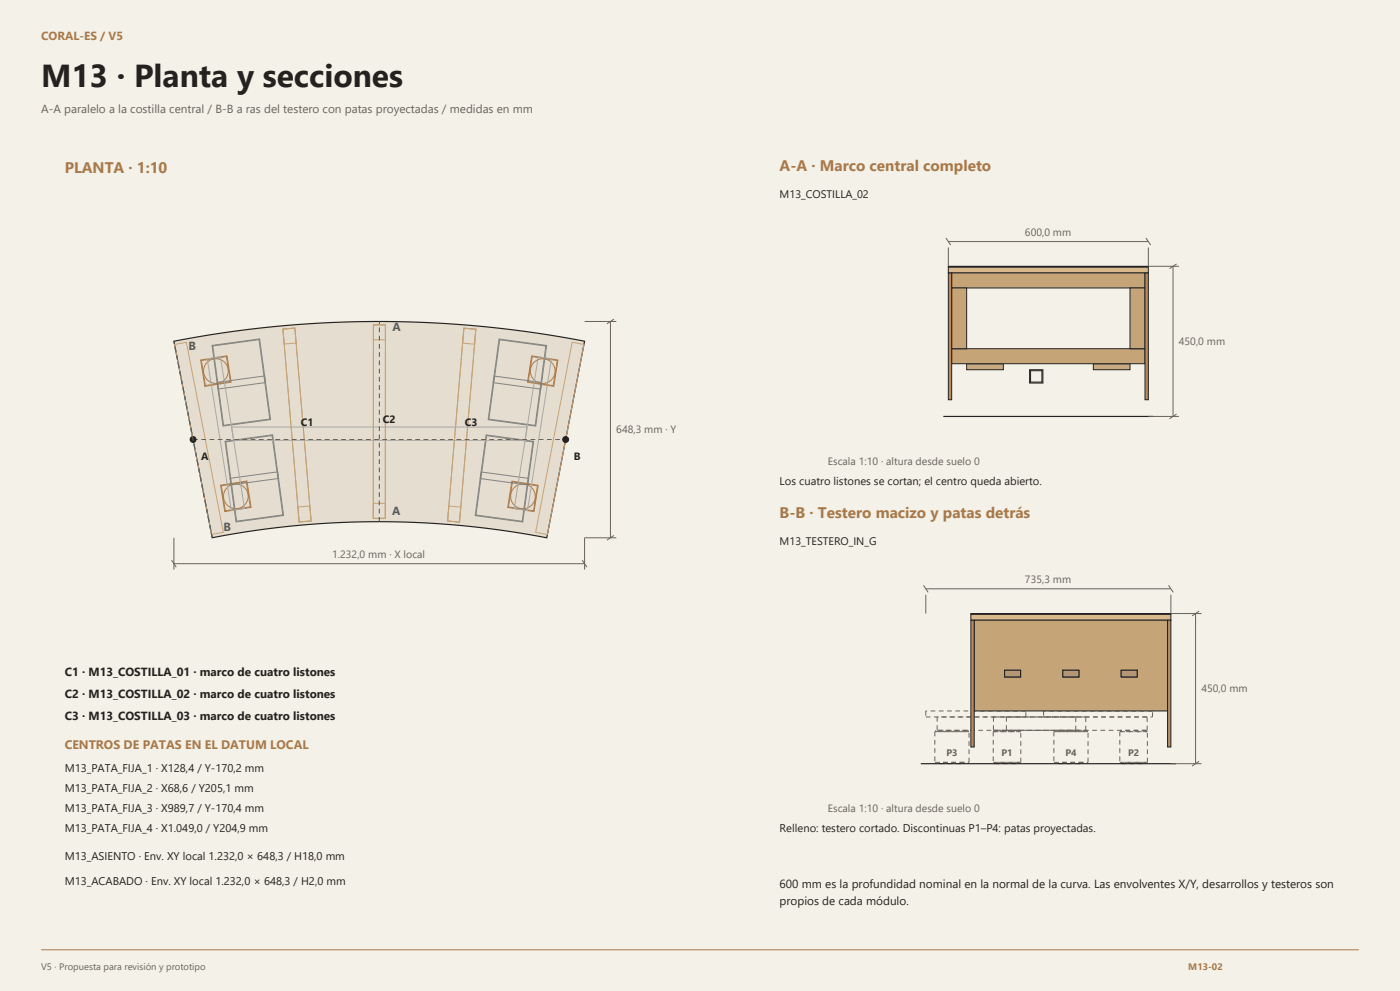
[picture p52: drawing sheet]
<svg xmlns="http://www.w3.org/2000/svg" width="420mm" height="297mm" viewBox="0 0 420 297" stroke-linecap="round" stroke-linejoin="round" font-family="sans-serif">
<defs><g id="words">
<text font-size="9.5" fill="#242220" x="12.3" y="26.1">M13 · Planta y secciones</text>
<g font-size="4.6" fill="#a97849">
<text x="19.4" y="51.9">PLANTA · 1:10</text>
<text x="233.9" y="51.2">A‐A · Marco central completo</text>
<text x="233.9" y="155.2">B‐B · Testero macizo y patas detrás</text>
</g>
<text font-size="3.7" fill="#a97849" x="19.4" y="224.4">CENTROS DE PATAS EN EL DATUM LOCAL</text>
<text font-size="3.5" fill="#a97849" x="12.3" y="12">CORAL‐ES / V5</text>
<text font-size="3.5" fill="#69635b" x="12.3" y="33.9">A‐A paralelo a la costilla central / B‐B a ras del testero con patas proyectadas / medidas en mm</text>
<g font-size="3.5" fill="#4f665b">
<text x="117.7" y="99.1">A</text>
<text x="56.5" y="105">B</text>
<text x="117.7" y="154.3">A</text>
<text x="67.1" y="159.2">B</text>
</g>
<g font-size="3.5" fill="#242220">
<text x="19.4" y="202.5">C1 · M13_COSTILLA_01 · marco de cuatro listones</text>
<text x="19.4" y="209.2">C2 · M13_COSTILLA_02 · marco de cuatro listones</text>
<text x="19.4" y="215.9">C3 · M13_COSTILLA_03 · marco de cuatro listones</text>
<text x="233.9" y="266">600 mm es la profundidad nominal en la normal de la curva. Las envolventes X/Y, desarrollos y testeros son</text>
<text x="233.9" y="271.1">propios de cada módulo.</text>
</g>
<g font-size="3.4" fill="#242220">
<text x="233.9" y="145.3">Los cuatro listones se cortan; el centro queda abierto.</text>
<text x="19.4" y="231.4">M13_PATA_FIJA_1 · X128,4 / Y‐170,2 mm</text>
<text x="19.4" y="237.4">M13_PATA_FIJA_2 · X68,6 / Y205,1 mm</text>
<text x="19.4" y="243.4">M13_PATA_FIJA_3 · X989,7 / Y‐170,4 mm</text>
<text x="19.4" y="249.4">M13_PATA_FIJA_4 · X1.049,0 / Y204,9 mm</text>
<text x="233.9" y="249.4">Relleno: testero cortado. Discontinuas P1–P4: patas proyectadas.</text>
<text x="19.4" y="257.9">M13_ASIENTO · Env. XY local 1.232,0 × 648,3 / H18,0 mm</text>
<text x="19.4" y="265.2">M13_ACABADO · Env. XY local 1.232,0 × 648,3 / H2,0 mm</text>
</g>
<g font-size="3.3" fill="#242220">
<text x="233.9" y="59.3">M13_COSTILLA_02</text>
<text x="233.9" y="163.3">M13_TESTERO_IN_G</text>
</g>
<g font-size="3.2" fill="#69635b">
<text x="307.5" y="70.6">600,0 mm</text>
<text x="353.7" y="103.4">450,0 mm</text>
<text x="184.9" y="129.8">648,3 mm · Y</text>
<text x="248.4" y="139.3">Escala 1:10 · altura desde suelo 0</text>
<text x="99.7" y="167.2">1.232,0 mm · X local</text>
<text x="307.5" y="174.7">735,3 mm</text>
<text x="360.4" y="207.4">450,0 mm</text>
<text x="248.4" y="243.4">Escala 1:10 · altura desde suelo 0</text>
</g>
<g font-size="3.2" fill="#242220">
<text x="90.3" y="127.7">C1</text>
<text x="114.9" y="126.7">C2</text>
<text x="139.5" y="127.7">C3</text>
<text x="60.4" y="137.7">A</text>
<text x="172.2" y="137.7">B</text>
</g>
<g font-size="2.8" fill="#69635b">
<text x="283.9" y="226.7">P3</text>
<text x="300.4" y="226.7">P1</text>
<text x="319.6" y="226.7">P4</text>
<text x="338.4" y="226.7">P2</text>
<text x="12.3" y="290.7">V5 · Propuesta para revisión y prototipo</text>
</g>
<text font-size="2.8" fill="#a97849" x="356.5" y="290.7">M13‐02</text>
</g></defs>
<path d="M0 0h420v297h-420z" fill="#f4f1e9"/>
<path d="M12.3 284.7h395.4" fill="none" stroke="#a97849" stroke-width=".3"/>
<path d="M52.2 102.3l15.2-2.6 15.3-1.9 15.4-1.1 15.5-.3 15.9 .3 15.4 1.2 15.3 1.8 15.2 2.6-11.4 58.9-12.4-2.1-12.5-1.5-12.5-.9-12.6-.3-12.5 .2-13 1-12.5 1.5-12.3 2.1z" fill="#e5ddcf" stroke="#242220" stroke-width=".35"/>
<path d="M84.9 98.6l3.6-.3 4.8 57.8-3.6 .3zM84.9 98.6l3.6-.3 .3 4.5-3.5 .3zM112 97.4h3.6v58h-3.6zM112 97.4h3.6v4.5h-3.6zM139.2 98.4l3.6 .3-4.9 57.8-3.6-.3zM139.2 98.4l3.6 .3-.4 4.4-3.6-.3zM52.4 103.3l3.5-.7 11.1 56.9-3.5 .7zM171.6 102.6l3.6 .6-11 57-3.5-.7zM89.4 151.9l3.5-.3 .4 4.5-3.6 .3zM112 150.9h3.6v4.5h-3.6zM134.7 151.7l3.5 .3-.3 4.5-3.6-.3z" fill="none" stroke="#c5a578" stroke-width=".3"/>
<g fill="none" stroke="#ac7b4b" stroke-width=".3">
<path d="M60.2 107.9l7.9-1.3 1.3 7.9-7.9 1.3zM60.4 108.1l7.5-1.2 1.2 7.5-7.5 1.2zM159.5 106.6l7.9 1.3-1.3 7.9-7.9-1.2zM159.7 106.9l7.5 1.2-1.2 7.5-7.5-1.2zM66.2 145.4l7.9-1.2 1.2 7.9-7.9 1.2zM66.4 145.6l7.5-1.2 1.2 7.5-7.5 1.2zM153.6 144.2l7.9 1.2-1.3 7.9-7.9-1.2zM153.7 144.4l7.5 1.2-1.2 7.5-7.5-1.2z"/>
<circle cx="64.8" cy="111.2" r="3.7"/>
<circle cx="162.8" cy="111.2" r="3.7"/>
<circle cx="70.8" cy="148.7" r="3.7"/>
<circle cx="156.9" cy="148.8" r="3.7"/>
</g>
<path d="M63.6 103.5l14.3-1.9 3.3 24.2-14.3 1.9zM63.8 103.7l13.9-1.9 3.2 23.8-13.8 1.9zM65.1 114.6l14.3-1.9 .3 2-14.3 1.9zM148.2 112.7l14.3 1.9-.3 2-14.3-1.9zM149.7 101.6l14.3 1.9-3.3 24.2-14.3-1.9zM149.9 101.8l13.9 1.9-3.3 23.8-13.8-1.9zM67.5 132.2l14.3-1.9 3.3 24.2-14.3 1.9zM67.7 132.4l13.9-1.9 3.2 23.8-13.8 1.9zM145.8 130.3l14.3 2-3.3 24.2-14.2-2zM146 130.6l13.9 1.8-3.2 23.8-13.9-1.9zM69 143.3l14.3-1.9 .3 2-14.3 1.9zM144.3 141.4l14.3 2-.3 2-14.2-2z" fill="none" stroke="#7f8682" stroke-width=".3"/>
<path d="M62.2 107.6l3.9-.7 7.3 45.5-4 .6zM161.5 107l3.9 .6-7.2 45.4-3.9-.6zM69.5 128h88.6l-.6 4h-87.4z" fill="none" stroke="#a7a9a7" stroke-width=".3"/>
<path d="M57.9 131.7h111.8" fill="none" stroke="#69635b" stroke-width=".3" stroke-dasharray="1.4 1.1" stroke-linecap="butt"/>
<g fill="#242220" stroke="#242220" stroke-width=".3">
<circle cx="57.9" cy="131.7" r=".88"/>
<circle cx="169.7" cy="131.7" r=".88"/>
</g>
<path d="M113.8 156.4v-60M63.7 161.2l-11.5-58.9" fill="none" stroke="#4f665b" stroke-width=".32" stroke-dasharray="1.4 1.1" stroke-linecap="butt"/>
<path d="M175.4 96.4h9.5M183.1 96.4v64.8M184.2 95.6l-2.1 1.5M51.5 167.9l1.4 2.1M52.2 161.2v9.5M52.2 168.9h123.2M174.7 167.9l1.4 2.1M184.2 160.5l-2.1 1.4M184.9 161.2h-9.5v9.5" fill="none" stroke="#69635b" stroke-width=".3"/>
<g fill="#d9b98b" stroke="#242220" stroke-width=".3">
<path d="M284.5 80h60v1.8h-60z"/>
<path d="M284.5 79.8h60v.2h-60z"/>
</g>
<g fill="#ceaf80" stroke="#242220" stroke-width=".3">
<path d="M290 109h11v1.8h-11z"/>
<path d="M328 109h11v1.8h-11z"/>
</g>
<g fill="#c5a578" stroke="#242220" stroke-width=".3">
<path d="M285.5 81.8h58v4.5h-58z"/>
<path d="M285.5 104.5h58v4.5h-58z"/>
<path d="M285.5 86.3h4.5v18.2h-4.5z"/>
<path d="M339 86.3h4.5v18.2h-4.5z"/>
</g>
<path d="M308.9 110.8h4v4h-4z" fill="#a7a9a7" stroke="#242220" stroke-width=".3"/>
<path d="M309.2 111.1h3.4v3.4h-3.4z" fill="#f4f1e9" stroke="#242220" stroke-width=".3"/>
<g fill="#b68a5b" stroke="#242220" stroke-width=".3">
<path d="M284.5 81.8h1v38h-1z"/>
<path d="M343.5 81.8h1v38h-1z"/>
</g>
<path d="M283 124.8h63" fill="none" stroke="#242220" stroke-width=".35"/>
<path d="M283.8 71.3l1.4 2.2M284.5 74.2v5.6M284.5 72.4h60M343.8 71.3l1.4 2.2M344.5 74.2v5.6h9.2M351.9 79.8v45M353 79.1l-2.1 1.4M344.5 124.8h9.2M353 124.1l-2.1 1.4" fill="none" stroke="#69635b" stroke-width=".3"/>
<g fill="none" stroke="#69635b" stroke-width=".3" stroke-dasharray="1.4 1.1" stroke-linecap="butt">
<path d="M277.7 214.9h30.1M277.7 213.1v1.8M280.5 219.3v9.2M280.7 219.3h9.8M280.7 218.9v.4M281.1 218.9h44.6M281.1 214.9v4M290.5 219.3v-.4M290.5 218.9h-9.8M290.7 219.3h-10.2M298 219.3v9.2M298 218.9h46.1"/>
<path d="M298 214.9v4M298.2 219.3h7.8M298.2 218.9v.4M301.9 218.9h20.8M301.9 214.9v4M306 219.3v-.4M306 218.9h-7.8M306.2 219.3h-8.2M307.8 214.9v-1.8M307.8 213.1h-30.1M313.1 214.9h32.7M313.1 213.1v1.8"/>
<path d="M316.2 219.3v9.2M316.4 219.3h9.8M316.4 218.9v.4M322.7 218.9v-4M322.7 214.9h-20.8M325.7 218.9v-4M325.7 214.9h-44.6M326.2 219.3v-.4M326.2 218.9h-9.8M326.4 219.3h-10.2M335.9 219.3v9.2M336.1 219.3h7.9"/>
<path d="M336.1 218.9v.4M344 219.3v-.4M344 218.9h-7.9M344.1 218.9v-4M344.1 214.9h-46.1M344.2 219.3h-8.3M345.8 214.9v-1.8M345.8 213.1h-32.7M280.5 228.5h10.2M281.9 228.9h7.4M281.9 228.5v.4M289.3 228.9v-.4"/>
<path d="M289.3 228.5h-7.4M290.7 228.5v-9.2M298 228.5h8.2M298.4 228.9h7.4M298.4 228.5v.4M305.8 228.9v-.4M305.8 228.5h-7.4M306.2 228.5v-9.2M316.2 228.5h10.2M317.6 228.9h7.4M317.6 228.5v.4M325 228.9v-.4"/>
<path d="M325 228.5h-7.4M326.4 228.5v-9.2M335.9 228.5h8.3M336.4 228.9h7.4M336.4 228.5v.4M343.8 228.9v-.4M343.8 228.5h-7.4M344.2 228.5v-9.2"/>
</g>
<g fill="#d9b98b" stroke="#242220" stroke-width=".3">
<path d="M291.3 184.1h60v1.8h-60z"/>
<path d="M291.3 183.9h60v.2h-60z"/>
</g>
<path d="M292.3 185.9h58v27.2h-58z" fill="#c5a578" stroke="#242220" stroke-width=".3"/>
<g fill="#f4f1e9" stroke="#242220" stroke-width=".3">
<path d="M336.3 200.9h4.9v2h-4.9z"/>
<path d="M318.8 200.9h4.9v2h-4.9z"/>
<path d="M301.3 200.9h4.9v2h-4.9z"/>
</g>
<g fill="#ae977a" stroke="#242220" stroke-width=".3">
<path d="M301.4 200.9h4.8v2h-4.8z"/>
<path d="M318.9 200.9h4.8v2h-4.8z"/>
<path d="M336.4 200.9h4.8v2h-4.8z"/>
</g>
<g fill="#b68a5b" stroke="#242220" stroke-width=".3">
<path d="M291.3 185.9h1v38h-1z"/>
<path d="M350.3 185.9h1v38h-1z"/>
</g>
<path d="M276.2 228.9h76.6" fill="none" stroke="#242220" stroke-width=".35"/>
<path d="M277 175.4l1.4 2.1M277.7 178.2v5.7M277.7 176.5h73.6M350.6 175.4l1.4 2.1M351.3 178.2v5.7h9.1M358.7 183.9v45M359.7 183.2l-2.1 1.4M351.3 228.9h9.1M359.7 228.2l-2.1 1.4" fill="none" stroke="#69635b" stroke-width=".3"/>
<use href="#words"/>
</svg>
